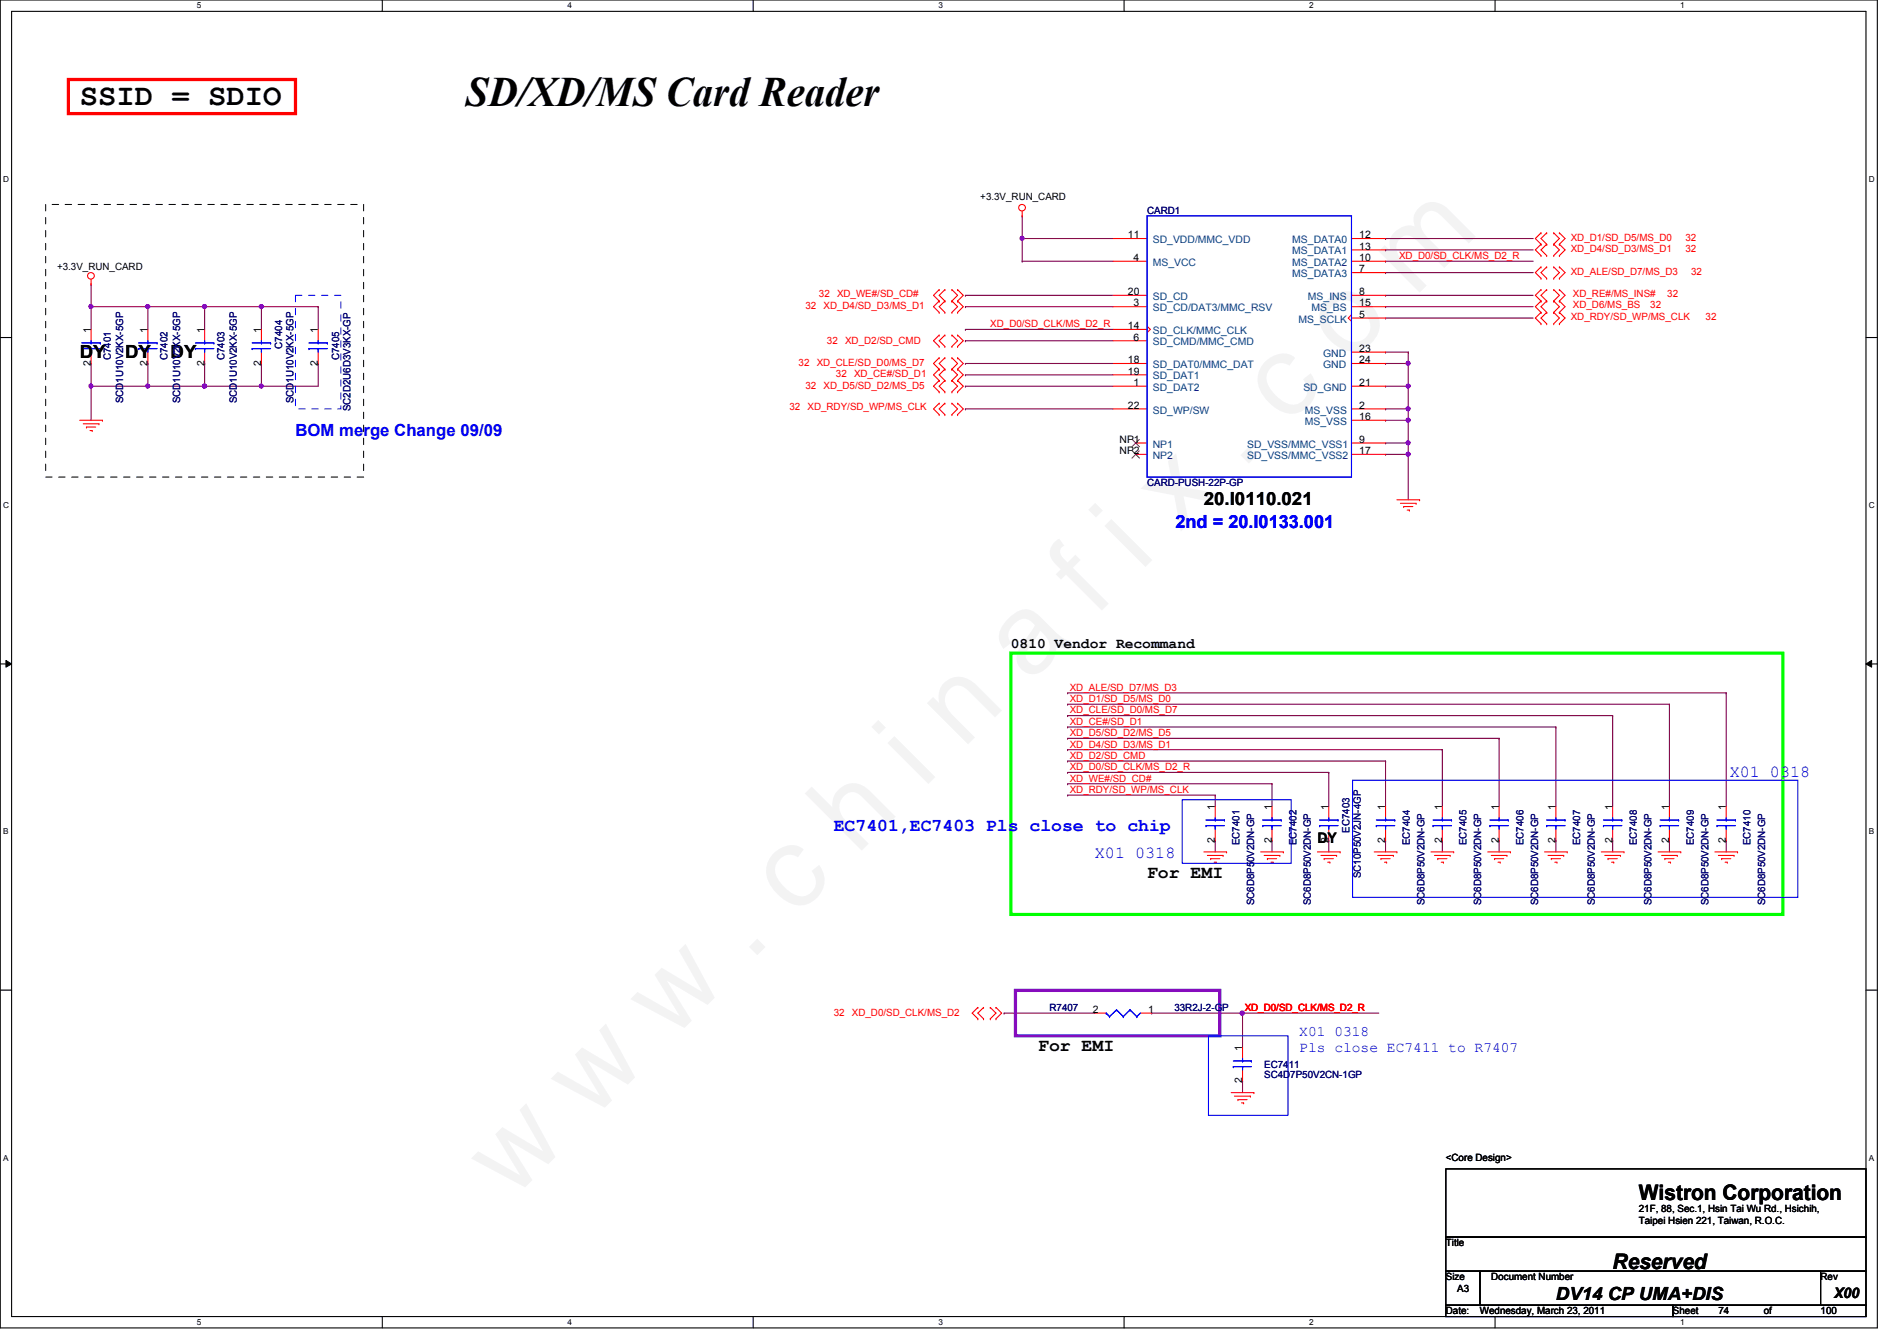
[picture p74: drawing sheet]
<svg xmlns="http://www.w3.org/2000/svg" width="297mm" height="210mm" viewBox="0 0 297 210" stroke-linecap="round" stroke-linejoin="round" font-family="sans-serif">
<defs><g id="words">
<text font-size="17.6" fill="#f0f" x="80.1" y="188" transform="rotate(-45 80.1 188)">w w w . c h i n a f i x . c o m</text>
<text font-size="6.6" x="72.9" y="16.6">SD/XD/MS Card Reader</text>
<text font-size="4.8" x="12.5" y="16.5">SSID = SDIO</text>
<g font-size="3.3">
<text x="256.6" y="187.9">Wistron Corporation</text>
<text x="252.5" y="198.6">Reserved</text>
</g>
<g font-size="2.8">
<text x="12.5" y="56">DY</text>
<text x="19.6" y="56">DY</text>
<text x="26.7" y="56">DY</text>
<text x="188.5" y="79.1">20.I0110.021</text>
<text x="179.6" y="137.5">For EMI</text>
<text x="162.6" y="164.5">For EMI</text>
<text x="243.6" y="203.5">DV14 CP UMA+DIS</text>
</g>
<g font-size="2.8" fill="#00f">
<text x="184.1" y="82.6">2nd = 20.I0133.001</text>
<text x="130.6" y="130">EC7401,EC7403 Pls close to chip</text>
</g>
<g font-size="2.6" fill="#00f">
<text x="46.3" y="68.2">BOM merge Change 09/09</text>
<text x="270.8" y="121.6">X01 0318</text>
<text x="171.4" y="134.2">X01 0318</text>
</g>
<g font-size="2.3">
<text x="158.3" y="101.4">0810 Vendor Recommand</text>
<text x="206.3" y="131.9">DY</text>
<text x="287.2" y="203.2">X00</text>
</g>
<g font-size="2.3" fill="#00f">
<text x="203.5" y="162.2">X01 0318</text>
<text x="203.5" y="164.7">Pls close EC7411 to R7407</text>
</g>
<g font-size="1.6">
<text x="153.5" y="31.3">+3.3V_RUN_CARD</text>
<text x="176.6" y="37.3">11</text>
<text x="177.5" y="40.9">4</text>
<text x="212.8" y="40.9">10</text>
<text x="212.8" y="37.3">12</text>
<text x="212.8" y="39.1">13</text>
<text x="8.9" y="42.3">+3.3V_RUN_CARD</text>
<text x="176.6" y="46.2">20</text>
<text x="177.5" y="48">3</text>
<text x="212.8" y="42.6">7</text>
<text x="212.8" y="46.2">8</text>
<text x="212.8" y="48">15</text>
<text x="14.2" y="52.1" transform="rotate(-90 14.2 52.1)">1</text>
<text x="23.1" y="52.1" transform="rotate(-90 23.1 52.1)">1</text>
<text x="32" y="52.1" transform="rotate(-90 32 52.1)">1</text>
<text x="40.9" y="52.1" transform="rotate(-90 40.9 52.1)">1</text>
<text x="49.8" y="52.1" transform="rotate(-90 49.8 52.1)">1</text>
<text x="176.6" y="51.5">14</text>
<text x="177.5" y="53.3">6</text>
<text x="212.8" y="49.7">5</text>
<text x="14.2" y="57.2" transform="rotate(-90 14.2 57.2)">2</text>
<text x="23.1" y="57.2" transform="rotate(-90 23.1 57.2)">2</text>
<text x="32" y="57.2" transform="rotate(-90 32 57.2)">2</text>
<text x="40.9" y="57.2" transform="rotate(-90 40.9 57.2)">2</text>
<text x="49.8" y="57.2" transform="rotate(-90 49.8 57.2)">2</text>
<text x="176.6" y="56.9">18</text>
<text x="176.6" y="58.6">19</text>
<text x="212.8" y="55.1">23</text>
<text x="212.8" y="56.9">24</text>
<text x="176.6" y="64">22</text>
<text x="177.5" y="60.4">1</text>
<text x="212.8" y="64">2</text>
<text x="212.8" y="65.7">16</text>
<text x="212.8" y="60.4">21</text>
<text x="175.3" y="69.3">NP1</text>
<text x="175.3" y="71.1">NP2</text>
<text x="212.8" y="69.3">9</text>
<text x="212.8" y="71.1">17</text>
<text x="190.2" y="131.9" transform="rotate(-90 190.2 131.9)">2</text>
<text x="190.2" y="126.8" transform="rotate(-90 190.2 126.8)">1</text>
<text x="199.1" y="131.9" transform="rotate(-90 199.1 131.9)">2</text>
<text x="199.1" y="126.8" transform="rotate(-90 199.1 126.8)">1</text>
<text x="208" y="131.9" transform="rotate(-90 208 131.9)">2</text>
<text x="208" y="126.8" transform="rotate(-90 208 126.8)">1</text>
<text x="216.9" y="131.9" transform="rotate(-90 216.9 131.9)">2</text>
<text x="216.9" y="126.8" transform="rotate(-90 216.9 126.8)">1</text>
<text x="225.8" y="131.9" transform="rotate(-90 225.8 131.9)">2</text>
<text x="225.8" y="126.8" transform="rotate(-90 225.8 126.8)">1</text>
<text x="234.7" y="131.9" transform="rotate(-90 234.7 131.9)">2</text>
<text x="234.7" y="126.8" transform="rotate(-90 234.7 126.8)">1</text>
<text x="243.6" y="131.9" transform="rotate(-90 243.6 131.9)">2</text>
<text x="243.6" y="126.8" transform="rotate(-90 243.6 126.8)">1</text>
<text x="252.5" y="131.9" transform="rotate(-90 252.5 131.9)">2</text>
<text x="252.5" y="126.8" transform="rotate(-90 252.5 126.8)">1</text>
<text x="261.4" y="131.9" transform="rotate(-90 261.4 131.9)">2</text>
<text x="261.4" y="126.8" transform="rotate(-90 261.4 126.8)">1</text>
<text x="270.3" y="131.9" transform="rotate(-90 270.3 131.9)">2</text>
<text x="270.3" y="126.8" transform="rotate(-90 270.3 126.8)">1</text>
<text x="171.1" y="158.5">2</text>
<text x="179.8" y="158.5">1</text>
<text x="194.5" y="164.5" transform="rotate(-90 194.5 164.5)">1</text>
<text x="194.5" y="169.6" transform="rotate(-90 194.5 169.6)">2</text>
<text x="226.4" y="181.7">&lt;Core Design&gt;</text>
<text x="256.6" y="189.7">21F, 88, Sec.1, Hsin Tai Wu Rd., Hsichih,</text>
<text x="256.6" y="191.6">Taipei Hsien 221, Taiwan, R.O.C.</text>
<text x="226.4" y="195.1">Title</text>
<text x="226.4" y="200.4">Size</text>
<text x="228.2" y="202.2">A3</text>
<text x="233.5" y="200.4">Document Number</text>
<text x="285.1" y="200.4">Rev</text>
<text x="226.4" y="205.7">Date:</text>
<text x="231.7" y="205.7">Wednesday, March 23, 2011</text>
<text x="262" y="205.7">Sheet</text>
<text x="269.1" y="205.7">74</text>
<text x="276.2" y="205.7">of</text>
<text x="285.1" y="205.7">100</text>
</g>
<g font-size="1.6" fill="#000080">
<text x="179.6" y="33.4">CARD1</text>
<text x="17.4" y="56.3" transform="rotate(-90 17.4 56.3)">C7401</text>
<text x="26.2" y="56.3" transform="rotate(-90 26.2 56.3)">C7402</text>
<text x="35.1" y="56.3" transform="rotate(-90 35.1 56.3)">C7403</text>
<text x="44.2" y="54.6" transform="rotate(-90 44.2 54.6)">C7404</text>
<text x="53.1" y="56.3" transform="rotate(-90 53.1 56.3)">C7405</text>
<text x="19.3" y="63.1" transform="rotate(-90 19.3 63.1)">SCD1U10V2KX-5GP</text>
<text x="28.2" y="63.1" transform="rotate(-90 28.2 63.1)">SCD1U10V2KX-5GP</text>
<text x="37.1" y="63.1" transform="rotate(-90 37.1 63.1)">SCD1U10V2KX-5GP</text>
<text x="46" y="63.1" transform="rotate(-90 46 63.1)">SCD1U10V2KX-5GP</text>
<text x="54.9" y="64.3" transform="rotate(-90 54.9 64.3)">SC2D2U6D3V3KX-GP</text>
<text x="179.6" y="76.1">CARD-PUSH-22P-GP</text>
<text x="211.3" y="130.3" transform="rotate(-90 211.3 130.3)">EC7403</text>
<text x="194.1" y="132.3" transform="rotate(-90 194.1 132.3)">EC7401</text>
<text x="203" y="132.3" transform="rotate(-90 203 132.3)">EC7402</text>
<text x="213.1" y="137.5" transform="rotate(-90 213.1 137.5)">SC10P50V2JN-4GP</text>
<text x="220.8" y="132.3" transform="rotate(-90 220.8 132.3)">EC7404</text>
<text x="229.7" y="132.3" transform="rotate(-90 229.7 132.3)">EC7405</text>
<text x="238.5" y="132.3" transform="rotate(-90 238.5 132.3)">EC7406</text>
<text x="247.4" y="132.3" transform="rotate(-90 247.4 132.3)">EC7407</text>
<text x="256.3" y="132.3" transform="rotate(-90 256.3 132.3)">EC7408</text>
<text x="265.2" y="132.3" transform="rotate(-90 265.2 132.3)">EC7409</text>
<text x="274.1" y="132.3" transform="rotate(-90 274.1 132.3)">EC7410</text>
<text x="196.4" y="141.7" transform="rotate(-90 196.4 141.7)">SC6D8P50V2DN-GP</text>
<text x="205.3" y="141.7" transform="rotate(-90 205.3 141.7)">SC6D8P50V2DN-GP</text>
<text x="223.1" y="141.7" transform="rotate(-90 223.1 141.7)">SC6D8P50V2DN-GP</text>
<text x="231.9" y="141.7" transform="rotate(-90 231.9 141.7)">SC6D8P50V2DN-GP</text>
<text x="240.8" y="141.7" transform="rotate(-90 240.8 141.7)">SC6D8P50V2DN-GP</text>
<text x="249.7" y="141.7" transform="rotate(-90 249.7 141.7)">SC6D8P50V2DN-GP</text>
<text x="258.6" y="141.7" transform="rotate(-90 258.6 141.7)">SC6D8P50V2DN-GP</text>
<text x="267.5" y="141.7" transform="rotate(-90 267.5 141.7)">SC6D8P50V2DN-GP</text>
<text x="276.4" y="141.7" transform="rotate(-90 276.4 141.7)">SC6D8P50V2DN-GP</text>
<text x="164.3" y="158.2">R7407</text>
<text x="183.9" y="158.2">33R2J-2-GP</text>
<text x="197.9" y="167.1">EC7411</text>
<text x="197.9" y="168.7">SC4D7P50V2CN-1GP</text>
</g>
<g font-size="1.6" fill="#004080">
<text x="180.5" y="41.6">MS_VCC</text>
<text x="180.5" y="38.1">SD_VDD/MMC_VDD</text>
<text x="202.3" y="41.6">MS_DATA2</text>
<text x="202.3" y="38.1">MS_DATA0</text>
<text x="202.3" y="39.8">MS_DATA1</text>
<text x="180.5" y="46.9">SD_CD</text>
<text x="202.3" y="43.4">MS_DATA3</text>
<text x="204.8" y="46.9">MS_INS</text>
<text x="180.5" y="48.7">SD_CD/DAT3/MMC_RSV</text>
<text x="180.5" y="52.3">SD_CLK/MMC_CLK</text>
<text x="203.3" y="50.5">MS_SCLK</text>
<text x="205.4" y="48.7">MS_BS</text>
<text x="180.5" y="54.1">SD_CMD/MMC_CMD</text>
<text x="180.5" y="57.6">SD_DAT0/MMC_DAT</text>
<text x="180.5" y="59.4">SD_DAT1</text>
<text x="207.2" y="55.8">GND</text>
<text x="207.2" y="57.6">GND</text>
<text x="180.5" y="61.2">SD_DAT2</text>
<text x="180.5" y="64.7">SD_WP/SW</text>
<text x="204.1" y="61.2">SD_GND</text>
<text x="204.3" y="64.7">MS_VSS</text>
<text x="180.5" y="70.1">NP1</text>
<text x="180.5" y="71.8">NP2</text>
<text x="195.3" y="70.1">SD_VSS/MMC_VSS1</text>
<text x="195.3" y="71.8">SD_VSS/MMC_VSS2</text>
<text x="204.3" y="66.5">MS_VSS</text>
</g>
<g font-size="1.6" fill="#f00">
<text x="219.1" y="40.6">XD_D0/SD_CLK/MS_D2_R</text>
<text x="246" y="37.7">XD_D1/SD_D5/MS_D0</text>
<text x="246" y="39.5">XD_D4/SD_D3/MS_D1</text>
<text x="263.9" y="37.7">32</text>
<text x="263.9" y="39.5">32</text>
<text x="128.2" y="46.4">32</text>
<text x="131.1" y="46.4">XD_WE#/SD_CD#</text>
<text x="246" y="43.1">XD_ALE/SD_D7/MS_D3</text>
<text x="246.3" y="46.4">XD_RE#/MS_INS#</text>
<text x="261.1" y="46.4">32</text>
<text x="264.8" y="43.1">32</text>
<text x="126.1" y="48.4">32</text>
<text x="128.9" y="48.4">XD_D4/SD_D3/MS_D1</text>
<text x="129.5" y="53.9">32</text>
<text x="132.3" y="53.9">XD_D2/SD_CMD</text>
<text x="155.1" y="51.2">XD_D0/SD_CLK/MS_D2_R</text>
<text x="246" y="50.2">XD_RDY/SD_WP/MS_CLK</text>
<text x="246.3" y="48.2">XD_D6/MS_BS</text>
<text x="258.4" y="48.2">32</text>
<text x="267.1" y="50.2">32</text>
<text x="125" y="57.3">32</text>
<text x="127.9" y="57.3">XD_CLE/SD_D0/MS_D7</text>
<text x="130.9" y="59.1">32</text>
<text x="133.7" y="59.1">XD_CE#/SD_D1</text>
<text x="123.6" y="64.2">32</text>
<text x="126.1" y="60.8">32</text>
<text x="126.4" y="64.2">XD_RDY/SD_WP/MS_CLK</text>
<text x="128.9" y="60.8">XD_D5/SD_D2/MS_D5</text>
<text x="167.5" y="109.9">XD_D1/SD_D5/MS_D0</text>
<text x="167.5" y="111.7">XD_CLE/SD_D0/MS_D7</text>
<text x="167.5" y="113.5">XD_CE#/SD_D1</text>
<text x="167.5" y="108.1">XD_ALE/SD_D7/MS_D3</text>
<text x="167.5" y="118.8">XD_D2/SD_CMD</text>
<text x="167.5" y="117">XD_D4/SD_D3/MS_D1</text>
<text x="167.5" y="115.2">XD_D5/SD_D2/MS_D5</text>
<text x="167.5" y="120.6">XD_D0/SD_CLK/MS_D2_R</text>
<text x="167.5" y="124.1">XD_RDY/SD_WP/MS_CLK</text>
<text x="167.5" y="122.3">XD_WE#/SD_CD#</text>
<text x="130.6" y="159">32</text>
<text x="133.4" y="159">XD_D0/SD_CLK/MS_D2</text>
<text x="194.9" y="158.2">XD_D0/SD_CLK/MS_D2_R</text>
</g>
<g font-size="1.3">
<text x="30.8" y="1.3">5</text>
<text x="88.9" y="1.3">4</text>
<text x="146.9" y="1.3">3</text>
<text x="205" y="1.3">2</text>
<text x="263.1" y="1.3">1</text>
<text x=".5" y="28.4">D</text>
<text x="292.6" y="28.4">D</text>
<text x=".5" y="79.5">C</text>
<text x="292.6" y="79.5">C</text>
<text x=".5" y="130.6">B</text>
<text x="292.6" y="130.6">B</text>
<text x=".5" y="181.7">A</text>
<text x="292.6" y="181.7">A</text>
<text x="30.8" y="207.4">5</text>
<text x="88.9" y="207.4">4</text>
<text x="146.9" y="207.4">3</text>
<text x="205" y="207.4">2</text>
<text x="263.1" y="207.4">1</text>
</g>
</g></defs>
<path d="M0 0h294v207.9h-294zM1.8 1.8h290.4v204.3h-290.4z" fill="none" stroke="#000" stroke-width=".17"/>
<g fill="#fff">
<path d="M30.8 .2h.7v1.4h-.7z"/>
<path d="M30.8 206.2h.7v1.4h-.7z"/>
</g>
<path d="M59.9 0v1.8M59.9 206.1v1.8" fill="none" stroke="#000" stroke-width=".17"/>
<g fill="#fff">
<path d="M88.9 .2h.6v1.4h-.6z"/>
<path d="M88.9 206.2h.6v1.4h-.6z"/>
</g>
<path d="M117.9 0v1.8M117.9 206.1v1.8" fill="none" stroke="#000" stroke-width=".17"/>
<g fill="#fff">
<path d="M146.9 .2h.7v1.4h-.7z"/>
<path d="M146.9 206.2h.7v1.4h-.7z"/>
</g>
<path d="M176 0v1.8M176 206.1v1.8" fill="none" stroke="#000" stroke-width=".17"/>
<g fill="#fff">
<path d="M205 .2h.7v1.4h-.7z"/>
<path d="M205 206.2h.7v1.4h-.7z"/>
</g>
<path d="M234.1 0v1.8M234.1 206.1v1.8" fill="none" stroke="#000" stroke-width=".17"/>
<g fill="#fff">
<path d="M263.1 .2h.7v1.4h-.7z"/>
<path d="M263.1 206.2h.7v1.4h-.7z"/>
<path d="M.5 27.3h.9v1.4h-.9z"/>
<path d="M292.6 27.3h.9v1.4h-.9z"/>
<path d="M.5 78.4h.9v1.4h-.9z"/>
<path d="M292.6 78.4h.9v1.4h-.9z"/>
</g>
<path d="M0 52.8h1.8M292.2 52.8h1.8" fill="none" stroke="#000" stroke-width=".17"/>
<g fill="#fff">
<path d="M.5 129.5h.8v1.4h-.8z"/>
<path d="M292.6 129.5h.9v1.4h-.9z"/>
</g>
<path d="M0 103.9h1.8M292.2 103.9h1.8" fill="none" stroke="#000" stroke-width=".17"/>
<path d="M.9 103.4l.9 .5-.9 .5zM292.2 103.9l.9-.5v1z" fill="#000"/>
<path d="M.9 103.4l.9 .5-.9 .5zM292.2 103.9l.9-.5v1z" fill="none" stroke="#000" stroke-width=".16"/>
<g fill="#fff">
<path d="M.5 180.5h.8v1.4h-.8z"/>
<path d="M292.6 180.5h.9v1.4h-.9z"/>
</g>
<path d="M0 155h1.8M292.2 155h1.8" fill="none" stroke="#000" stroke-width=".17"/>
<path d="M14.3 60.5h.1M14.3 60.5h8.9" fill="none" stroke="#800040" stroke-width=".17"/>
<circle cx="14.2" cy="60.4" r=".32" fill="#f0f"/>
<circle cx="14.2" cy="60.4" r=".32" fill="none" stroke="#f0f" stroke-width=".17"/>
<path d="M14.3 48h.1M14.3 48h8.9" fill="none" stroke="#800040" stroke-width=".17"/>
<circle cx="14.2" cy="48" r=".32" fill="#f0f"/>
<circle cx="14.2" cy="48" r=".32" fill="none" stroke="#f0f" stroke-width=".17"/>
<g fill="none" stroke="#800040" stroke-width=".17">
<path d="M14.3 48h.1M14.3 56.9h.1M14.3 48v3.6M14.3 56.9v3.6M23.2 56.9h.1M23.2 56.9v3.6M32 48h.1M32 48h8.9M49.8 48h.1M49.8 48v3.6M167.2 110.2h94.2M167.2 119.1h49.8"/>
<path d="M167.2 112h85.3M167.2 117.3h58.6M167.2 115.6h67.5M167.2 113.8h76.4M167.2 108.5h103.1M252.5 112h.1M252.5 112v14.2M261.4 110.2h.1M261.4 110.2v16M270.3 108.5h.1M270.3 108.5v17.7M167.2 120.9h40.9"/>
<path d="M167.2 122.7h32M243.6 131.6h.1M243.6 131.6v1.7M252.5 131.6h.1M252.5 131.6v1.7M261.4 131.6h.1M261.4 131.6v1.7M270.3 131.6h.1M270.3 131.6v1.7"/>
</g>
<circle cx="40.9" cy="48" r=".32" fill="#f0f"/>
<circle cx="40.9" cy="48" r=".32" fill="none" stroke="#f0f" stroke-width=".17"/>
<circle cx="32" cy="48" r=".32" fill="#f0f"/>
<circle cx="32" cy="48" r=".32" fill="none" stroke="#f0f" stroke-width=".17"/>
<g fill="none" stroke="#800040" stroke-width=".17">
<path d="M14.3 44.4h.1M14.3 44.4v3.6M32 48h.1M32 48v3.6M40.9 48h.1M40.9 48h8.9M40.9 48v3.6M49.8 56.9h.1M49.8 56.9v3.6h-8.9M14.3 60.5h.1M14.3 60.5v5.3M23.2 60.5h.1"/>
<path d="M23.2 60.5h8.8M40.9 60.5h.1"/>
</g>
<circle cx="32" cy="60.4" r=".32" fill="#f0f"/>
<circle cx="32" cy="60.4" r=".32" fill="none" stroke="#f0f" stroke-width=".17"/>
<circle cx="23.1" cy="60.4" r=".32" fill="#f0f"/>
<circle cx="23.1" cy="60.4" r=".32" fill="none" stroke="#f0f" stroke-width=".17"/>
<path d="M23.2 48h.1M23.2 48h8.8M32 56.9h.1M32 56.9v3.6M40.9 56.9h.1M40.9 56.9v3.6" fill="none" stroke="#800040" stroke-width=".17"/>
<circle cx="32" cy="48" r=".32" fill="#f0f"/>
<circle cx="32" cy="48" r=".32" fill="none" stroke="#f0f" stroke-width=".17"/>
<circle cx="23.1" cy="48" r=".32" fill="#f0f"/>
<circle cx="23.1" cy="48" r=".32" fill="none" stroke="#f0f" stroke-width=".17"/>
<path d="M32 60.5h.1M32 60.5h8.9" fill="none" stroke="#800040" stroke-width=".17"/>
<circle cx="40.9" cy="60.4" r=".32" fill="#f0f"/>
<circle cx="40.9" cy="60.4" r=".32" fill="none" stroke="#f0f" stroke-width=".17"/>
<circle cx="32" cy="60.4" r=".32" fill="#f0f"/>
<circle cx="32" cy="60.4" r=".32" fill="none" stroke="#f0f" stroke-width=".17"/>
<path d="M217 37.3h23.1M217 39.1h23.1M23.2 48h.1M23.2 48v3.6M217 46.2h23.1M217 48h23.1M217 40.9h23.1M217 42.7h23.1M217 49.8h23.1M243.6 113.8h.1M243.6 113.8v12.4" fill="none" stroke="#800040" stroke-width=".17"/>
<g fill="none" stroke="#f00" stroke-width=".17">
<path d="M241.3 38.2h.1M241.3 36.4h.1M241.3 36.4l-.9 .9 .9 .9M241.3 38.2l-.9 .9 .9 .9M242.2 38.2h.1M242.2 36.4h.1M242.2 36.4l-.9 .9 .9 .9M242.2 38.2l-.9 .9 .9 .9M243.3 36.4h.1M243.3 38.2h.1M243.3 36.4l.9 .9-.9 .9M243.3 38.2l.9 .9-.9 .9"/>
<path d="M244.2 38.2h.1M244.2 36.4h.1M244.2 36.4l.9 .9-.9 .9M244.2 38.2l.9 .9-.9 .9M14.3 44.4h.1M14.3 43.7v.7M14.3 51.6v1.7M14.3 55.1v1.8M23.2 51.6v1.7M23.2 55.1v1.8M32 51.6v1.7M32 55.1v1.8"/>
<path d="M40.9 51.6v1.7M40.9 55.1v1.8M49.8 51.6v1.7M49.8 55.1v1.8M241.3 45.3h.1M241.3 47.1h.1M241.3 48.9h.1M241.3 40h.1M241.3 43.6h.1M241.3 41.8h.1M241.3 50.7h.1M241.3 45.3l-.9 .9 .9 .9"/>
<path d="M241.3 47.1l-.9 .9 .9 .9M241.3 41.8l-.9 .9 .9 .9M241.3 48.9l-.9 .9 .9 .9M242.2 45.3h.1M242.2 47.1h.1M242.2 48.9h.1M242.2 40h.1M242.2 43.6h.1M242.2 41.8h.1M242.2 50.7h.1M242.2 45.3l-.9 .9 .9 .9M242.2 47.1l-.9 .9 .9 .9"/>
<path d="M242.2 41.8l-.9 .9 .9 .9M242.2 48.9l-.9 .9 .9 .9M243.3 47.1h.1M243.3 45.3h.1M243.3 48.9h.1M243.3 40h.1M243.3 41.8h.1M243.3 43.6h.1M243.3 50.7h.1M243.3 45.3l.9 .9-.9 .9M243.3 47.1l.9 .9-.9 .9M243.3 41.8l.9 .9-.9 .9"/>
<path d="M243.3 48.9l.9 .9-.9 .9M244.2 45.3h.1M244.2 47.1h.1M244.2 48.9h.1M244.2 40h.1M244.2 43.6h.1M244.2 41.8h.1M244.2 50.7h.1M244.2 45.3l.9 .9-.9 .9M244.2 47.1l.9 .9-.9 .9M244.2 41.8l.9 .9-.9 .9M244.2 48.9l.9 .9-.9 .9"/>
<path d="M12.5 65.8h3.5M13 66.3h2.5M13.5 66.8h.1M13.5 66.8h1.5M14.1 67.4h.3M14.4 67.4h.1M15.5 66.3h.1M16 65.8h.1M241.8 133.3h3.6M242.4 133.9h2.5M242.9 134.4h.1M242.9 134.4h1.4"/>
<path d="M243.5 135h.3M243.6 126.2v1.8M243.6 129.8v1.8M243.8 135h.1M244.9 133.9h.1M245.4 133.3h.1M250.7 133.3h3.6M251.3 133.9h2.4M251.8 134.4h.1M251.8 134.4h1.4M252.3 135h.4M252.5 126.2v1.8"/>
<path d="M252.5 129.8v1.8M252.7 135h.1M253.7 133.9h.1M254.3 133.3h.1M259.6 133.3h3.6M260.2 133.9h2.4M260.7 134.4h.1M260.7 134.4h1.4M261.2 135h.4M261.4 126.2v1.8M261.4 129.8v1.8M261.6 135h.1"/>
<path d="M262.6 133.9h.1M263.2 133.3h.1M268.5 133.3h3.6M269.1 133.9h2.4M269.6 134.4h.1M269.6 134.4h1.4M270.1 135h.4M270.3 126.2v1.8M270.3 129.8v1.8M270.5 135h.1M271.5 133.9h.1M272.1 133.3h.1"/>
<circle cx="14.2" cy="43.2" r=".52"/>
</g>
<path d="M226.4 183h65.8v10.6h-65.8zM226.4 193.6h65.8v5.4h-65.8zM226.4 199h5.3v5.3h-5.3zM231.7 199h53.4v5.3h-53.4zM285.1 199h7.1v5.3h-7.1zM226.4 204.3h35.6v1.8h-35.6zM262 204.3h30.2v1.8h-30.2z" fill="none" stroke="#000" stroke-width=".17"/>
<path d="M159 155h32v7.1h-32z" fill="none" stroke="#8000ff" stroke-width=".51"/>
<path d="M10.7 12.4h35.6v5.4h-35.6z" fill="none" stroke="#f00" stroke-width=".51"/>
<path d="M7.2 32h49.7v42.7h-49.7z" fill="none" stroke="#000" stroke-width=".16" stroke-dasharray="1 1 1 1 1 1 1 1"/>
<path d="M158.3 102.2h120.9v40.9h-120.9z" fill="none" stroke="#0f0" stroke-width=".51"/>
<path d="M46.3 46.2h7.1v17.8h-7.1z" fill="none" stroke="#00f" stroke-width=".16" stroke-dasharray="1 1 1 1 1 1 1 1"/>
<g fill="none" stroke="#00f" stroke-width=".17">
<path d="M179.6 33.8h32v40.9h-32zM12.8 54.6h.1M12.8 53.7h2.9M12.8 54.6h2.9M14.3 53.7h.1M14.3 54.6h.1M14.3 53.3v.4M14.3 54.6v.5M15.7 53.7h.1M21.7 54.6h.1M21.7 53.7h2.9M21.7 54.6h2.9"/>
<path d="M23.2 53.7h.1M23.2 54.6h.1M23.2 53.3v.4M23.2 54.6v.5M24.6 53.7h.1M30.6 54.6h.1M30.6 53.7h2.9M30.6 54.6h2.9M32 53.7h.1M32 54.6h.1M32 53.3v.4M32 54.6v.5"/>
<path d="M33.5 53.7h.1M39.5 54.6h.1M39.5 53.7h2.9M39.5 54.6h2.9M40.9 53.7h.1M40.9 54.6h.1M40.9 53.3v.4M40.9 54.6v.5M42.4 53.7h.1M48.4 54.6h.1M48.4 53.7h2.9M48.4 54.6h2.9"/>
<path d="M49.8 53.7h.1M49.8 54.6h.1M49.8 53.3v.4M49.8 54.6v.5M51.3 53.7h.1M211.8 122.1h69.7v18.4h-69.7zM242.2 129.2h.1M242.2 128.4h2.9M242.2 129.2h2.9M243.6 128.4h.1M243.6 129.2h.1M243.6 128v.4"/>
<path d="M243.6 129.2v.6M245.1 128.4h.1M251.1 129.2h.1M251.1 128.4h2.9M251.1 129.2h2.9M252.5 128.4h.1M252.5 129.2h.1M252.5 128v.4M252.5 129.2v.6M254 128.4h.1M260 129.2h.1M260 128.4h2.8"/>
<path d="M260 129.2h2.8M261.4 128.4h.1M261.4 129.2h.1M261.4 128v.4M261.4 129.2v.6M262.8 128.4h.1M268.9 129.2h.1M268.9 128.4h2.8M268.9 129.2h2.8M270.3 128.4h.1M270.3 129.2h.1M270.3 128v.4"/>
<path d="M270.3 129.2v.6M271.7 128.4h.1"/>
</g>
<circle cx="14.2" cy="60.4" r=".32" fill="#f0f"/>
<circle cx="14.2" cy="60.4" r=".32" fill="none" stroke="#f0f" stroke-width=".17"/>
<circle cx="14.2" cy="48" r=".32" fill="#f0f"/>
<circle cx="14.2" cy="48" r=".32" fill="none" stroke="#f0f" stroke-width=".17"/>
<circle cx="40.9" cy="48" r=".32" fill="#f0f"/>
<circle cx="40.9" cy="48" r=".32" fill="none" stroke="#f0f" stroke-width=".17"/>
<circle cx="32" cy="48" r=".32" fill="#f0f"/>
<circle cx="32" cy="48" r=".32" fill="none" stroke="#f0f" stroke-width=".17"/>
<circle cx="32" cy="60.4" r=".32" fill="#f0f"/>
<circle cx="32" cy="60.4" r=".32" fill="none" stroke="#f0f" stroke-width=".17"/>
<circle cx="23.1" cy="60.4" r=".32" fill="#f0f"/>
<circle cx="23.1" cy="60.4" r=".32" fill="none" stroke="#f0f" stroke-width=".17"/>
<circle cx="32" cy="48" r=".32" fill="#f0f"/>
<circle cx="32" cy="48" r=".32" fill="none" stroke="#f0f" stroke-width=".17"/>
<circle cx="23.1" cy="48" r=".32" fill="#f0f"/>
<circle cx="23.1" cy="48" r=".32" fill="none" stroke="#f0f" stroke-width=".17"/>
<circle cx="40.9" cy="60.4" r=".32" fill="#f0f"/>
<circle cx="40.9" cy="60.4" r=".32" fill="none" stroke="#f0f" stroke-width=".17"/>
<circle cx="32" cy="60.4" r=".32" fill="#f0f"/>
<circle cx="32" cy="60.4" r=".32" fill="none" stroke="#f0f" stroke-width=".17"/>
<use href="#words"/>
</svg>
